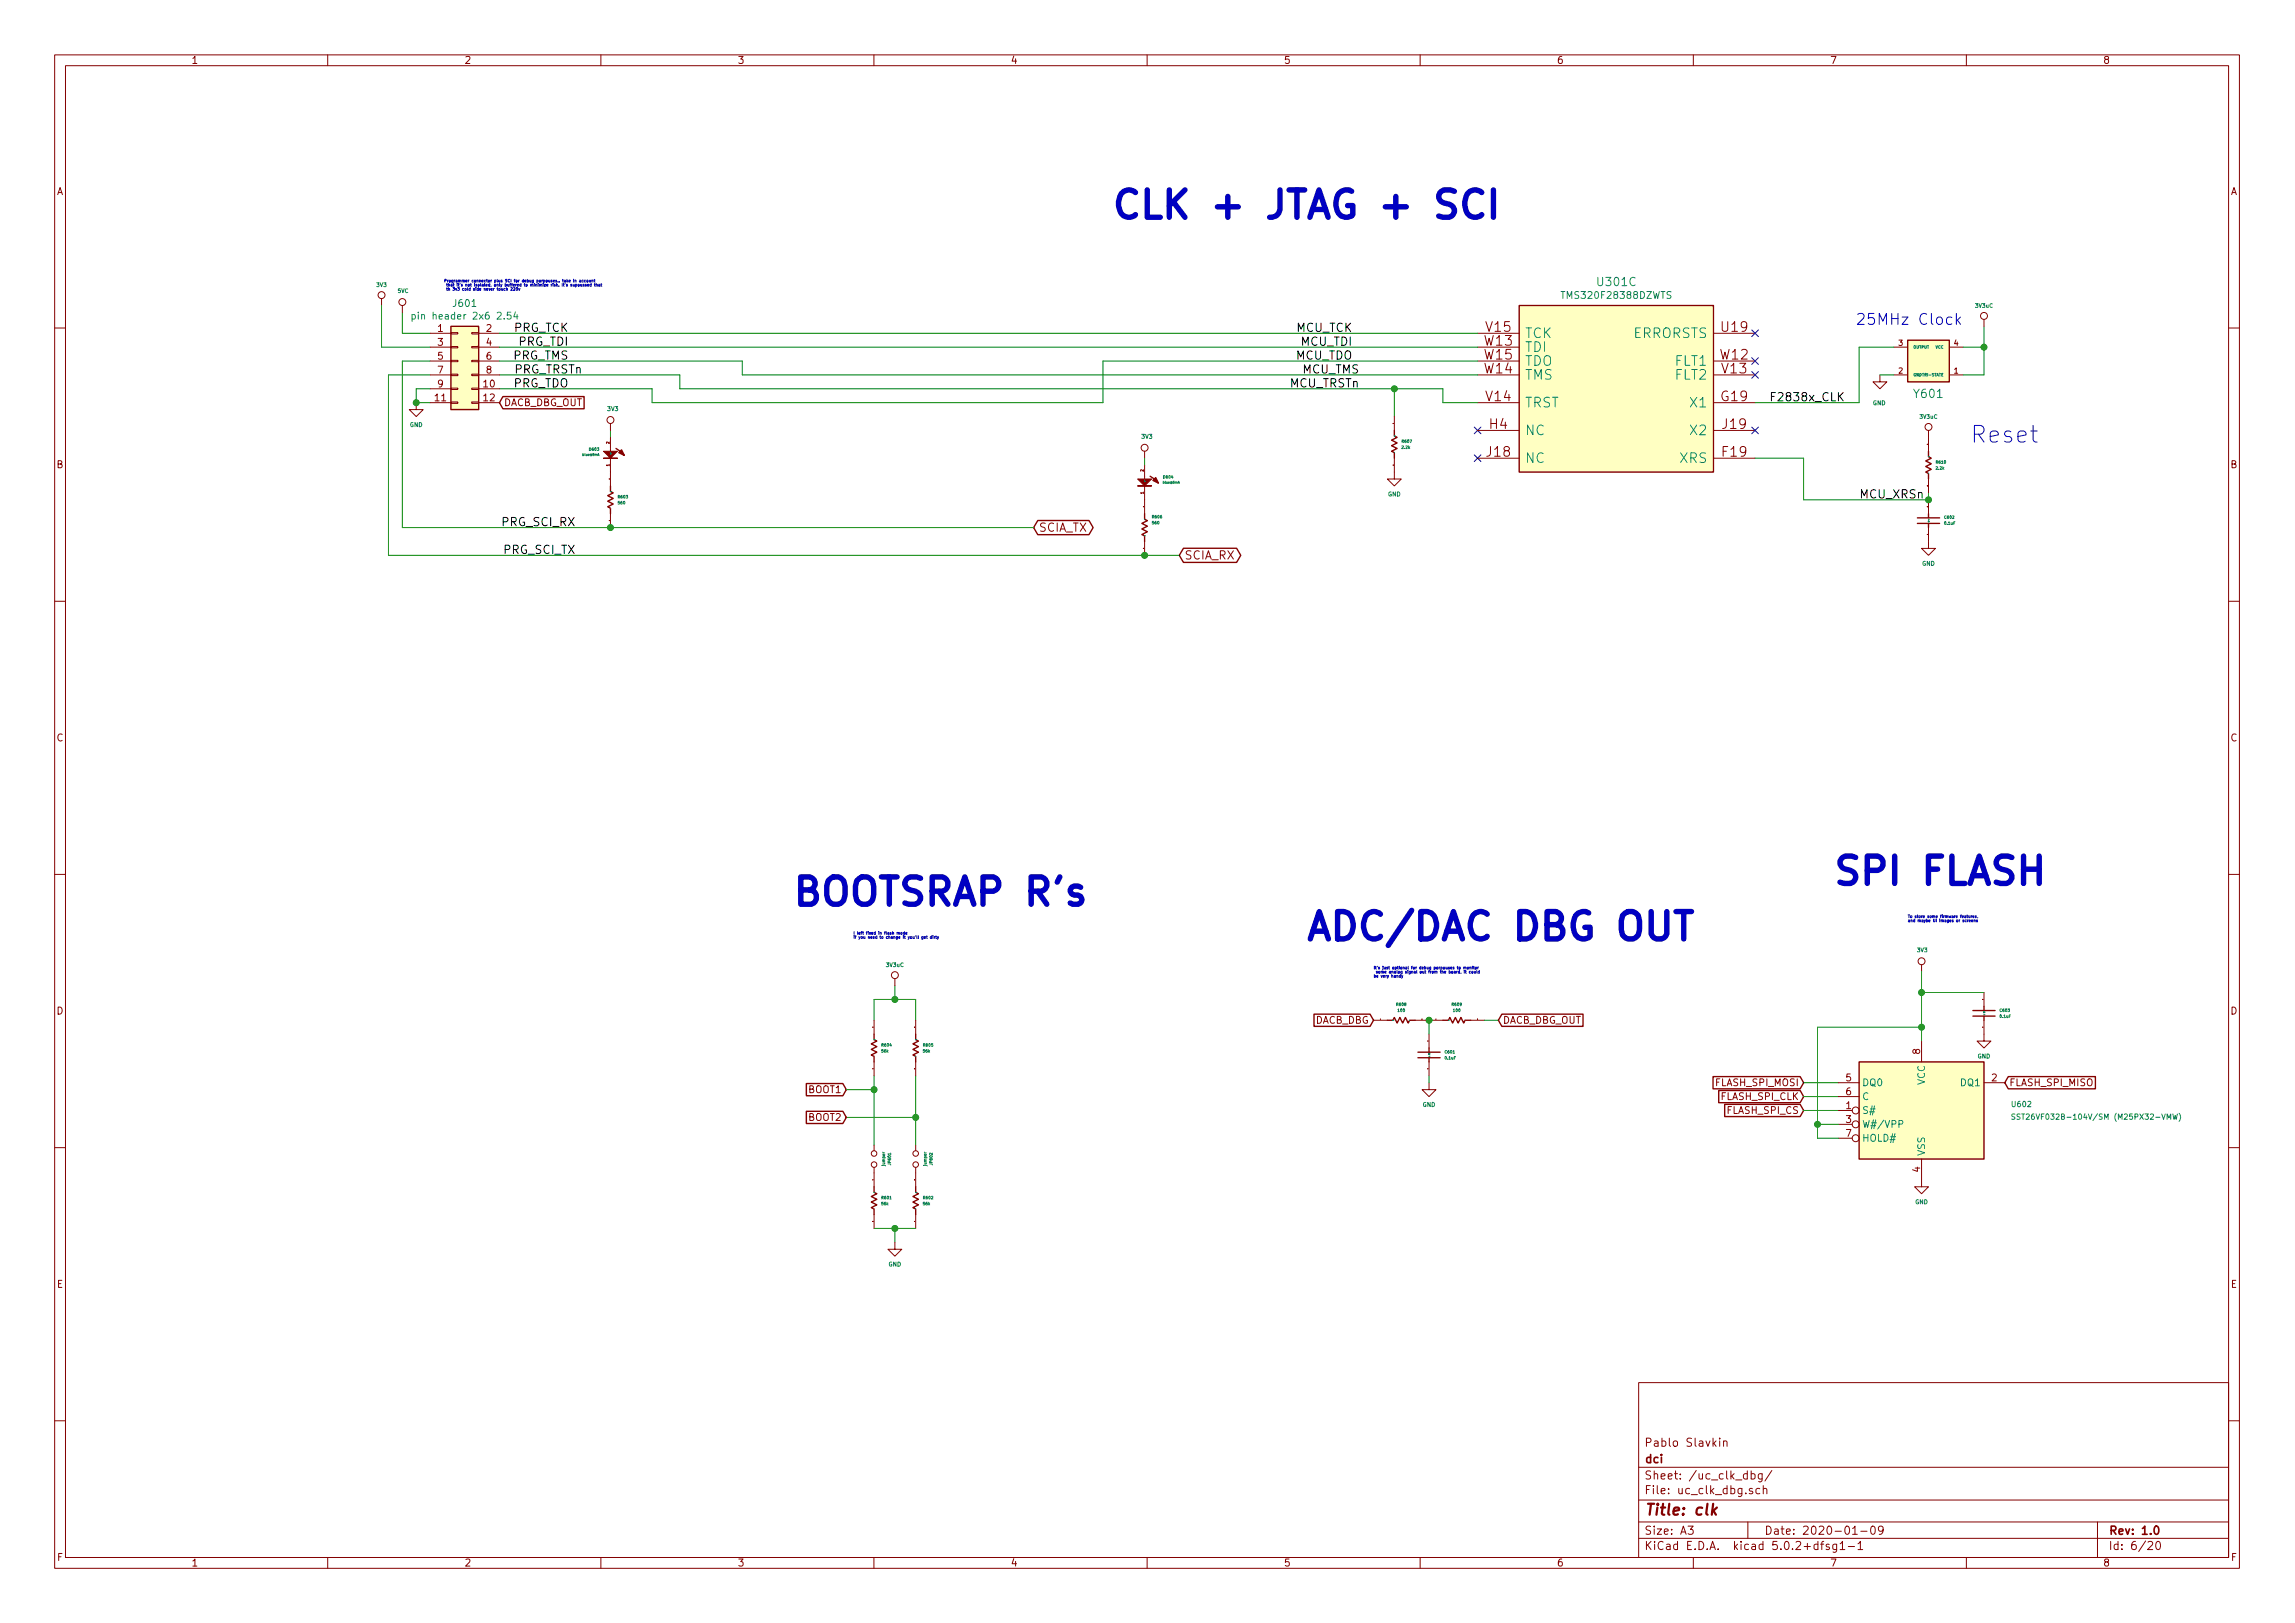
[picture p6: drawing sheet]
<svg xmlns="http://www.w3.org/2000/svg" width="420mm" height="297mm" viewBox="0 0 420 297" stroke-linecap="round" stroke-linejoin="round" font-family="sans-serif">
<defs><g id="words">
<g font-size="7" fill="#0000c2">
<text x="203.2" y="40">CLK + JTAG + SCI</text>
<text x="335.3" y="161.9">SPI FLASH</text>
<text x="144.8" y="165.7">BOOTSRAP R's</text>
<text x="238.8" y="172.1">ADC/DAC DBG OUT</text>
</g>
<text font-size="4.2" fill="#0000c2" x="360.7" y="81.1">Reset</text>
<text font-size="2.8" fill="#0000c2" x="342.2" y="59.5">25MHz Clock</text>
<text font-size="2.8" fill="#840000" x="301" y="277.3">Title: clk</text>
<g font-size="2.5" fill="#840000">
<text x="271.8" y="63.3">W13</text>
<text x="271.8" y="65.8">W15</text>
<text x="272.1" y="60.7">V15</text>
<text x="315" y="65.8">W12</text>
<text x="315.2" y="60.7">U19</text>
<text x="271.8" y="68.4">W14</text>
<text x="315.3" y="68.4">V13</text>
<text x="272.1" y="73.4">V14</text>
<text x="315.2" y="73.4">G19</text>
<text x="272.3" y="83.6">J18</text>
<text x="272.7" y="78.5">H4</text>
<text x="315.4" y="83.6">F19</text>
<text x="315.4" y="78.5">J19</text>
</g>
<g font-size="2.5" fill="#008484">
<text x="279.1" y="61.9">TCK</text>
<text x="279.1" y="64.4">TDI</text>
<text x="298.9" y="61.9">ERRORSTS</text>
<text x="279.1" y="69.5">TMS</text>
<text x="279.1" y="67">TDO</text>
<text x="306.8" y="69.5">FLT2</text>
<text x="306.8" y="67">FLT1</text>
<text x="279.1" y="74.6">TRST</text>
<text x="309.7" y="74.6">X1</text>
<text x="279.1" y="79.7">NC</text>
<text x="309.7" y="79.7">X2</text>
<text x="279.1" y="84.7">NC</text>
<text x="307.6" y="84.7">XRS</text>
</g>
<g font-size="2.1" fill="#008484">
<text x="292.6" y="52.4">U301C</text>
<text x="350.6" y="72.8">Y601</text>
</g>
<g font-size="2.1">
<text x="93.9" y="65.8">PRG_TMS</text>
<text x="94" y="60.7">PRG_TCK</text>
<text x="94.9" y="63.3">PRG_TDI</text>
<text x="237.2" y="65.8">MCU_TDO</text>
<text x="237.3" y="60.7">MCU_TCK</text>
<text x="238.2" y="63.3">MCU_TDI</text>
<text x="93.9" y="70.9">PRG_TDO</text>
<text x="94.1" y="68.4">PRG_TRSTn</text>
<text x="236.1" y="70.9">MCU_TRSTn</text>
<text x="238.4" y="68.4">MCU_TMS</text>
<text x="325.1" y="73.4">F2838x_CLK</text>
<text x="340.4" y="91.2">MCU_XRSn</text>
<text x="92" y="96.3">PRG_SCI_RX</text>
<text x="92.2" y="101.4">PRG_SCI_TX</text>
</g>
<g font-size="2.1" fill="#840000">
<text x="190.1" y="97.3">SCIA_TX</text>
<text x="216.8" y="102.4">SCIA_RX</text>
<text x="301" y="267.8">dci</text>
<text x="301" y="264.8">Pablo Slavkin</text>
<text x="301" y="273.5">File: uc_clk_dbg.sch</text>
<text x="301" y="270.8">Sheet: /uc_clk_dbg/</text>
<text x="301" y="280.9">Size: A3</text>
<text x="323" y="280.9">Date: 2020-01-09</text>
<text x="386" y="280.9">Rev: 1.0</text>
<text x="301" y="283.7">KiCad E.D.A. kicad 5.0.2+dfsg1-1</text>
<text x="386" y="283.7">Id: 6/20</text>
</g>
<g font-size="1.8" fill="#840000">
<text x="35" y="11.7">1</text>
<text x="85" y="11.7">2</text>
<text x="135" y="11.7">3</text>
<text x="185" y="11.7">4</text>
<text x="235" y="11.7">5</text>
<text x="285" y="11.7">6</text>
<text x="335" y="11.7">7</text>
<text x="385" y="11.7">8</text>
<text x="10.4" y="35.7">A</text>
<text x="408.4" y="35.7">A</text>
<text x="80.2" y="60.7">1</text>
<text x="80.2" y="63.3">3</text>
<text x="80.2" y="65.8">5</text>
<text x="89.1" y="60.7">2</text>
<text x="89.1" y="63.3">4</text>
<text x="89.1" y="65.8">6</text>
<text x="80.2" y="68.4">7</text>
<text x="80.2" y="70.9">9</text>
<text x="88.6" y="70.9">10</text>
<text x="89.1" y="68.4">8</text>
<text x="79.7" y="73.4">11</text>
<text x="88.6" y="73.4">12</text>
<text x="92.2" y="74.3">DACB_DBG_OUT</text>
<text x="10.4" y="85.7">B</text>
<text x="408.4" y="85.7">B</text>
<text x="10.4" y="135.7">C</text>
<text x="408.4" y="135.7">C</text>
<text x="10.4" y="185.7">D</text>
<text x="408.4" y="185.7">D</text>
<text x="240.6" y="187.4">DACB_DBG</text>
<text x="275.1" y="187.4">DACB_DBG_OUT</text>
<text x="338" y="197.9">5</text>
<text x="351.5" y="192.9" transform="rotate(-90 351.5 192.9)">8</text>
<text x="364.6" y="197.9">2</text>
<text x="148.1" y="200.1">BOOT1</text>
<text x="314.2" y="198.8">FLASH_SPI_MOSI</text>
<text x="315.1" y="201.3">FLASH_SPI_CLK</text>
<text x="316.2" y="203.9">FLASH_SPI_CS</text>
<text x="338" y="203">1</text>
<text x="338" y="200.4">6</text>
<text x="367.8" y="198.8">FLASH_SPI_MISO</text>
<text x="148.1" y="205.1">BOOT2</text>
<text x="338" y="205.5">3</text>
<text x="338" y="208.1">7</text>
<text x="351.5" y="214.5" transform="rotate(-90 351.5 214.5)">4</text>
<text x="10.4" y="235.7">E</text>
<text x="408.4" y="235.7">E</text>
<text x="10.5" y="285.7">F</text>
<text x="35" y="286.7">1</text>
<text x="85" y="286.7">2</text>
<text x="135" y="286.7">3</text>
<text x="185" y="286.7">4</text>
<text x="235" y="286.7">5</text>
<text x="285" y="286.7">6</text>
<text x="335" y="286.7">7</text>
<text x="385" y="286.7">8</text>
<text x="408.5" y="285.7">F</text>
</g>
<g font-size="1.8" fill="#008484">
<text x="76.9" y="58.5">pin header 2x6 2.54</text>
<text x="83.1" y="56.2">J601</text>
<text x="286.4" y="54.7">TMS320F28388DZWTS</text>
<text x="340.9" y="203.9">S#</text>
<text x="340.9" y="198.8">DQ0</text>
<text x="340.9" y="201.3">C</text>
<text x="352.4" y="198.6" transform="rotate(-90 352.4 198.6)">VCC</text>
<text x="359.1" y="198.8">DQ1</text>
<text x="340.9" y="206.4">W#/VPP</text>
<text x="340.9" y="209">HOLD#</text>
<text x="352.4" y="211.6" transform="rotate(-90 352.4 211.6)">VSS</text>
</g>
<g font-size="1.4" fill="#840000">
<text x="347.6" y="63.3">3</text>
<text x="357.8" y="63.3">4</text>
<text x="347.6" y="68.4">2</text>
<text x="357.8" y="68.4">1</text>
</g>
<g font-size="1.4" fill="#008484">
<text x="368.4" y="202.6">U602</text>
<text x="370.5" y="204.9">SST26VF032B-104V/SM (M25PX32-VMW)</text>
</g>
<g font-size="1.1" fill="#008484">
<text x="111.3" y="75.2">3V3</text>
<text x="342.9" y="74.2">GND</text>
<text x="75" y="78.1">GND</text>
<text x="209" y="80.3">3V3</text>
<text x="254.1" y="90.8">GND</text>
<text x="351.9" y="103.5">GND</text>
<text x="362.1" y="193.7">GND</text>
<text x="260.5" y="202.6">GND</text>
<text x="350.6" y="220.4">GND</text>
<text x="162.7" y="231.8">GND</text>
</g>
<g font-size="1" fill="#008484">
<text x="69" y="52.5">3V3</text>
<text x="72.8" y="53.6">5VC</text>
<text x="361.7" y="56.3">3V3uC</text>
<text x="351.5" y="76.6">3V3uC</text>
<text x="162.3" y="177">3V3uC</text>
<text x="351.1" y="174.3">3V3</text>
</g>
<g font-size=".7" fill="#0000c2">
<text x="81.3" y="51.6">Programmer connector plus SCI for debug porpouses.. take in account</text>
<text x="81.5" y="52.4">that it's not isolated, only buffered to minimize risk. It's supoussed that</text>
<text x="81.5" y="53.2">th 3v3 cold side never touch 220v</text>
<text x="349.2" y="168">To store some firmware features,</text>
<text x="156.2" y="171">I left fixed in flash mode</text>
<text x="156.2" y="171.8">if you need to change it you'll get dirty</text>
<text x="349.2" y="168.7">and maybe UI images or screens</text>
<text x="251.5" y="177.4">it's just optional for debug porpouses to monitor</text>
<text x="251.5" y="178.9">be very handy</text>
<text x="251.7" y="178.1">some analog signal out from the board, it could</text>
</g>
<g font-size=".7" fill="#008484">
<text x="350.3" y="63.8">OUTPUT</text>
<text x="354.4" y="63.8">VCC</text>
<text x="350.3" y="68.9">GND TRI-STATE</text>
<text x="107.9" y="82.5">D603</text>
<text x="256.7" y="82.1">2.2k</text>
<text x="256.7" y="81">R607</text>
<text x="213" y="87.6">D604</text>
<text x="354.5" y="85.9">2.2k</text>
<text x="354.5" y="84.8">R610</text>
<text x="113.2" y="91.2">R603</text>
<text x="113.2" y="92.3">560</text>
<text x="211" y="94.9">R606</text>
<text x="211" y="95.9">560</text>
<text x="356" y="94.9">C602</text>
<text x="356" y="96">0.1uF</text>
<text x="255.7" y="184.1">R608</text>
<text x="256" y="185.2">100</text>
<text x="265.9" y="184.1">R609</text>
<text x="266.1" y="185.2">100</text>
<text x="366.2" y="185.2">C603</text>
<text x="161.5" y="191.5">R604</text>
<text x="169.1" y="191.5">R605</text>
<text x="366.2" y="186.3">0.1uF</text>
<text x="161.4" y="192.6">56k</text>
<text x="169" y="192.6">56k</text>
<text x="264.6" y="192.8">C601</text>
<text x="264.6" y="193.9">0.1uF</text>
<text x="162" y="213.3" transform="rotate(-90 162 213.3)">jumper</text>
<text x="163.1" y="213.1" transform="rotate(-90 163.1 213.1)">JP601</text>
<text x="169.6" y="213.3" transform="rotate(-90 169.6 213.3)">jumper</text>
<text x="170.7" y="213.1" transform="rotate(-90 170.7 213.1)">JP602</text>
<text x="161.4" y="220.6">56k</text>
<text x="161.5" y="219.5">R601</text>
<text x="169" y="220.6">56k</text>
<text x="169.1" y="219.5">R602</text>
</g>
<g font-size=".7" fill="#840000">
<text x="111.6" y="81.2" transform="rotate(-90 111.6 81.2)">2</text>
<text x="111.6" y="85.3" transform="rotate(-90 111.6 85.3)">1</text>
<text x="209.3" y="86.3" transform="rotate(-90 209.3 86.3)">2</text>
<text x="209.3" y="90.4" transform="rotate(-90 209.3 90.4)">1</text>
</g>
<g font-size=".6" fill="#008484">
<text x="106.7" y="83.4">blue@5mA</text>
<text x="213" y="88.5">blue@5mA</text>
</g>
</g></defs>
<g fill="none" stroke="#840000" stroke-width=".18">
<path d="M10 10h400v277h-400zM12 12h396v273.1h-396zM60 10v2M110 10v2M160 10v2M210 10v2M260 10v2M310 10v2M360 10v2M69.8 54.6v1.3M73.7 55.9v1.3M363.2 58.5v1.2"/>
<path d="M10 60h2M76.2 73.7v1.3h1.3l-1.3 1.2-1.3-1.2h1.3M78.7 68.6h3.8M78.7 63.5h3.8M78.7 73.7h3.8M78.7 61h3.8M78.7 66.1h3.8M78.7 71.2h3.8M82.5 73.6h1.3v.2h-1.3zM82.5 71h1.3v.3h-1.3zM82.5 68.5h1.3v.2h-1.3zM82.5 65.9h1.3v.3h-1.3z"/>
<path d="M82.5 63.4h1.3v.3h-1.3zM82.5 60.9h1.3v.2h-1.3zM86.4 73.6h1.2v.2h-1.2zM86.4 71h1.2v.3h-1.2zM86.4 68.5h1.2v.2h-1.2zM86.4 65.9h1.2v.3h-1.2zM86.4 63.4h1.2v.3h-1.2zM86.4 60.9h1.2v.2h-1.2zM87.6 68.6h3.8M87.6 63.5h3.8M87.6 73.7h3.8M87.6 61h3.8"/>
<path d="M87.6 66.1h3.8M87.6 71.2h3.8M111.8 77.5v1.3M255.1 77.5h.1M255.3 76.2v2.6M270.5 68.6h7.6M270.5 63.5h7.6M270.5 73.7h7.6M270.5 78.8h7.6M270.5 61h7.6M270.5 66.1h7.6M313.7 68.6h7.6"/>
<path d="M313.7 73.7h7.6M313.7 78.8h7.6M313.7 61h7.6M313.7 66.1h7.6M344.2 68.6v1.3h-1.3l1.3 1.3 1.2-1.3h-1.2M346.7 68.6h2.5M346.7 63.5h2.5M353.1 78.8v3.8M356.9 68.6h2.5M356.9 63.5h2.5M408 60h2M111.6 87.7h.1"/>
<path d="M111.6 95.3h.1M111.6 87.6v.1M111.8 80v2.6M111.8 83.9v5M111.8 94v2.6M209.3 92.7h.1M209.5 82.6v1.3M209.5 85.1v2.6M209.5 88.9v5.1M209.5 99.1v2.5M255.1 85.1h.1M255.3 83.9v3.8h1.2l-1.2 1.2-1.3-1.2h1.3"/>
<path d="M270.5 83.9h7.6M313.7 83.9h7.6M352.9 88.9h.1M352.9 97.8h.1M352.9 81.3h.1M352.9 92.7h.1M353.1 96.6v3.8h1.2l-1.2 1.2-1.3-1.2h1.3M353.1 87.7v2.5M353.1 91.5v2.5M10 110h2M209.3 100.4h.1M209.3 100.3v.1"/>
<path d="M408 110h2M10 160h2M163.8 179.1v1.3M351.8 176.6v1.2M408 160h2M159.8 188h.1M159.8 195.6h.1M160 186.7v2.6M160 194.3v2.6M167.4 188h.1M167.4 195.6h.1M167.6 186.7v2.6"/>
<path d="M167.6 194.3v2.6M251.5 186.7h2.5M252.7 186.5h.1M259.1 186.7h5.1M260.3 186.5h.1M261.4 195.6h.1M261.4 190.5h.1M261.6 198.2v1.2h1.3l-1.3 1.3-1.3-1.3h1.3M261.6 189.3v2.5M261.6 194.3v2.6M262.9 186.5h.1M269.2 186.7h2.6"/>
<path d="M270.5 186.5h.1M336.5 198.2h3.9M351.8 190.5v3.8M363 188h.1M363 182.9h.1M363.2 186.7v3.8h1.3l-1.3 1.3-1.3-1.3h1.3M363.2 181.6v2.6M363.2 198.2h3.8M10 210h2M159.8 215.9h.1M160 209.6v1M160 213.7v3.5"/>
<path d="M167.4 215.9h.1M167.6 209.6v1M167.6 213.7v3.5M336.5 203.2h2.6M336.5 205.8h2.6M336.5 200.7h3.9M336.5 208.3h2.6M351.8 212.1v5.1h1.3l-1.3 1.3-1.3-1.3h1.3M408 210h2M159.8 223.6h.1M160 222.3v2.5M163.8 227.4v1.2h1.3l-1.3 1.3-1.2-1.3h1.2"/>
<path d="M167.4 223.6h.1M167.6 222.3v2.5M300 253h108v32.1h-108zM10 260h2M300 278.5h108M300 274.5h108M300 268.5h108M309 279.3h1l-.5 .6 .4 .1v.7l-.2 .1-.7-.1M314.8 263.2v.2M314.8 263.7v1M315.5 263.8l.2-.1 .4 .1 .1 .9M315.5 263.7v1"/>
<path d="M320 278.5v3M320.6 269.8l.4-.1 .3 .3v.6l-.3 .1-.4-.1M320.6 269.2v1.5M320.8 272.5a.37 .37 0 0 0-.6 .1l.1 .2 .5 .2 .1 .1-.2 .3-.5-.1M322.2 272.5l-.5-.1-.2 .3v.6l.2 .1 .5-.1M322.6 269.7v1.2l-.3 .3-.3-.1M322.6 269.8l-.4-.1-.3 .3 .1 .6 .2 .1 .4-.1M322.8 272.5h.1a.37 .37 0 0 1 .6 .1v.8M322.8 271.9v1.5M324.4 269.1l-1.3 2M342.6 279.5l.4-.2a.94 .94 0 0 1 0 1.5 .82 .82 0 0 1-.4-1.3zM344.8 279.9l-.4 .3h-.2l-.3-.3v-.3l.1-.2 .4-.1 .3 .2a1.13 1.13 0 0 1-.3 1.2l-.4 .1"/>
<path d="M384 278.5v6.6M408 260h2M60 285.1v1.9M110 285.1v1.9M160 285.1v1.9M210 285.1v1.9M260 285.1v1.9M300 281.5h108M310 285.1v1.9M333.3 282.6h.6M333.9 282.1l-.4 .2v1.3M334.9 282.7l-.4-.1-.2 .2 .1 .2 .5 .2v.3h-.6"/>
<path d="M336.2 282.6v1.2l-.3 .3-.3-.1M336.2 282.7l-.4-.1-.3 .3 .1 .6 .2 .1 .4-.1M336.9 282.5l.4-.4v1.5M336.9 283.6h.8M338.4 283h1.1M339.2 280.8h.8M340.2 282.5l.4-.4v1.5M340.2 283.6h.8M340.7 280.2h1.1M360 285.1v1.9M393.2 282.3l.6-.2 .3 .4-.9 1.1h.9M394.8 282.3l.2-.2a.86 .86 0 0 1 .2 1.5 .79 .79 0 0 1-.4-1.3z"/>
<circle cx="69.8" cy="54" r=".63"/>
<circle cx="73.7" cy="55.3" r=".63"/>
<circle cx="363.2" cy="57.8" r=".63"/>
<circle cx="111.8" cy="76.9" r=".63"/>
<circle cx="353.1" cy="78.1" r=".63"/>
<circle cx="209.5" cy="82" r=".63"/>
<circle cx="163.8" cy="178.5" r=".63"/>
<circle cx="351.8" cy="175.9" r=".63"/>
<circle cx="160" cy="213.1" r=".51"/>
<circle cx="160" cy="211.1" r=".51"/>
<circle cx="167.6" cy="211.1" r=".51"/>
<circle cx="167.6" cy="213.1" r=".51"/>
<circle cx="339.7" cy="208.3" r=".63"/>
<circle cx="339.7" cy="203.2" r=".63"/>
<circle cx="339.7" cy="205.8" r=".63"/>
</g>
<path d="M394.5 279.5l.2-.2a.81 .81 0 0 1 .6 .6 .81 .81 0 0 1-.3 .8l-.1 .1a.79 .79 0 0 1-.4-1.3z" fill="none" stroke="#840000" stroke-width=".3"/>
<path d="M313.6 275.2l-.2 2M313.7 276.5l.4 .7M314.3 275.9l-.8 .8" fill="none" stroke="#840000" stroke-width=".41"/>
<g fill="none" stroke="#0000c2" stroke-width=".18">
<path d="M92.5 52.8l-.3 .1 .1 .2h.2M92.7 52.8h.2v.3M92.7 52.6v.5M93.5 52.7l.2-.1 .1 .2-.3 .3h.3M94 52.7l.2-.1 .1 .2-.3 .3h.3M94.5 52.7h.2a.29 .29 0 0 1-.1 .4l-.1-.2zM94.9 52.8l.2 .3 .1-.3M103.8 51.1v.5M103.8 51.4l.2 .2M103.9 52.1h-.2l.2 .3h-.2M104 51.3l-.2 .2M104.2 51.4h.2v-.1h-.2v.3h.2"/>
<path d="M104.7 52.1h-.2l.2 .3h-.2M104.9 52v.4l.2-.1M105 51.1h.1M105 51.3v.3M105.1 52v.4M105.3 51.3h.1l.1 .3M105.3 51.3v.3M105.4 52.4l.2-.1-.1-.3-.1 .1v.4M105.8 52.1h.2v.3l-.2-.1zM106.1 51.3h.2v.3M106.3 52v.4l.2-.1M106.3 51.4l-.2 .1 .2 .1"/>
<path d="M106.5 52v.4M106.8 51.3l-.3 .1 .1 .2h.2M106.9 52.1h-.2l.2 .3h-.2M107.2 51.3l-.2 .1v.2h.2M107.3 52.1h-.2l.2 .3h-.2M107.5 51.3l.2 .1-.1 .2-.2-.1zM107.5 52.2h.3v-.1h-.3l.1 .3h.2M107.9 51.3v.3h.2M108.1 51.3v.3M108.2 52.1h-.2v.3h.2M108.2 51.9v.5M108.4 51.3h.1l.1 .3"/>
<path d="M108.4 51.3v.3M108.7 51.3h.2M108.8 52h.2M108.8 51.1v.4l.1 .1M108.9 51.9v.4l.1 .1M109.1 52.1h.2l.1 .3M109.1 51.9v.5M109.6 52.1h.2v.3M109.8 52.2l-.2 .1 .2 .1M110 52h.2M110.1 51.9v.4l.1 .1M340.1 57.5l.3-.1h.5a.49 .49 0 0 1 .4 .5l-.1 .3-1.2 1.2h1.3"/>
<path d="M164.2 170.7h.2l.1 .3M164.2 170.6v.4M164.5 170.7h.1l.1 .3M164.9 170.7h.2v.3h-.2zM165.6 170.5v.5h-.2v-.3h.2M165.8 170.8h.3l-.1-.1h-.2v.3h.2M169 171.4v.4l-.2 .1M169 171.4l-.3 .1 .1 .2h.2M169.2 171.6l.2-.1v-.1l-.2 .1v.2h.2M169.6 171.4h.2M169.7 171.3l.1 .5M170.6 171.4l-.3 .1 .1 .2h.2"/>
<path d="M170.6 171.3v.5M170.8 171.3h.1M170.8 171.4v.4M171 171.4v.4M171.2 171.4l-.2 .1M171.3 171.4h.2M171.3 171.3v.4l.2 .1M171.6 171.4l.1 .4M171.8 171.4l-.2 .5M256.4 178.4v.5h-.1l-.1-.3 .2-.1M256.6 178.5l.1 .4M256.8 178.5l-.2 .5"/>
<path d="M266.7 177.8v.3M266.8 177h.2M266.8 176.8v.5l.2 .1M266.8 177.8l-.1 .1M267.1 177h.2v.3h-.2zM267.2 177.8h-.2v.3h.2M267.2 177.6v.5M267.5 178.1l-.1 .1M268 177h.1l.1 .4M268 177v.4M268.1 177.6h.1M268.1 177.8v.3"/>
<path d="M268.2 177.1l.2-.1v.4M268.2 177.8h.3M268.3 177.6v.4l.2 .1M268.7 177l.2 .1-.1 .3-.2-.1zM269.1 177h.2v.4M269.1 177v.4M269.2 177.8l-.2 .1v.2h.2M269.4 177.8h.2v.3h-.2zM269.5 176.8h.1M269.5 177v.4M269.7 177h.2M269.8 176.8v.5l.1 .1"/>
<path d="M269.9 177.8v.3h.2M270.1 177h.2v.3h-.2zM270.1 177.8v.3M270.4 177.6v.5M270.5 177v.4M270.7 177l-.2 .1M270.8 177.8l-.2 .1v.2h.2M270.8 177.6v.5M359.7 167.6h.2v.4M359.9 167.7l-.2 .1v.2l.2-.1M360 168.4l-.3 .1 .1 .2h.2M360.1 167.6h.1"/>
<path d="M360.1 167.4l.1 .6M360.2 168.4v.3M360.3 168.4l-.1 .1M360.4 167.6l.1 .3h.2M360.5 168.5h.2v-.1h-.2v.2l.2 .1M360.7 167.6v.4M360.9 167.6v.4M360.9 168.5h.3v-.1h-.3l.1 .3h.2M361 167.6l-.1 .1M361.2 167.8l.2-.1v-.1l-.2 .1v.2h.2M361.4 168.4h.2v.3M361.4 168.4v.3"/>
<path d="M361.8 167.6l-.2 .1 .2 .2h-.2M362 168.4h-.2l.2 .3h-.2M362.1 167.9l-.1 .1"/>
</g>
<g fill="none" stroke="#008400" stroke-width=".18">
<path d="M69.8 55.9v7.6h8.9M73.7 57.2v3.8h5M363.2 59.7v8.9h-3.8M78.7 66.1h-5v30.5h115.5M78.7 71.2h-2.5v2.5h2.5M78.7 68.6h-7.6v33h144.8M91.4 68.6h33.1v2.6h139.7v2.5h6.3M91.4 61h179.1M91.4 63.5h179.1M91.4 66.1h44.5v2.5h134.6M111.8 78.8v1.2M255.3 71.2v5"/>
<path d="M270.5 66.1h-68.6v7.6h-82.5v-2.5h-28M344.2 68.6h2.5M346.7 63.5h-6.3v10.2h-19.1M359.4 63.5h3.8M209.5 83.9v1.2M321.3 83.9h8.9v7.6h22.9v-1.3M351.8 177.8v12.7M154.9 199.4h5.1M160 186.7v-3.8h7.6v3.8M160 196.9v12.7M163.8 180.4v2.5M167.6 196.9v12.7"/>
<path d="M261.6 186.7v2.6M261.6 196.9v1.3M271.8 186.7h2.5M330.2 198.2h6.3M351.8 181.6h11.4M351.8 188h-19.1v20.3h3.8M154.9 204.5h12.7M330.2 203.2h6.3M330.2 200.7h6.3M332.7 205.8h3.8M160 224.8h7.6M163.8 224.8v2.6"/>
</g>
<path d="M324.3 72.6h.5M325 71.8h-.7v1.6" fill="none" stroke="#000" stroke-width=".18"/>
<path d="M269.9 78.2l1.2 1.2M271.1 78.2l-1.2 1.2M320.7 78.2l1.2 1.2M320.7 68l1.2 1.2M320.7 65.5l1.2 1.2M320.7 60.4l1.2 1.2M321.9 78.2l-1.2 1.2M321.9 68l-1.2 1.2M321.9 65.5l-1.2 1.2M321.9 60.4l-1.2 1.2M269.9 83.2l1.2 1.3M271.1 83.2l-1.2 1.3" fill="none" stroke="#000084" stroke-width=".18"/>
<g fill="none" stroke="#840000" stroke-width=".25">
<path d="M82.5 59.7h5.1v15.3h-5.1zM278.1 55.9h35.6v30.5h-35.6zM92.1 72.6h14.8v2.2h-14.8l-.7-1.1zM255.3 78.8v1l.5 .2-1 .6 1 .5-1 .5 1 .5-1 .5 .5 .2v1.1M349.2 62.3h7.7v7.6h-7.7zM111.8 88.9v1.1l.5 .2-1 .5 1 .5-1 .5 1 .5-1 .5 .5 .3v1M112.8 82.1l.7 .5M190 95.3h9.4l.7 1.3-.7 1.3h-9.4l-.8-1.3zM209.5 94v1l.6 .3-1.1 .5 1.1 .5-1.1 .5 1.1 .5-1.1 .5 .5 .3v1M210.6 87.2l.7 .5M351 95.8h4.1M351 94.8h4.1"/>
<path d="M353.1 82.6v1l.5 .3-1 .5 1 .5-1 .5 1 .5-1 .5 .5 .3v1M353.1 94v.8M353.1 95.8v.8M216.7 100.3h9.7l.8 1.3-.8 1.3h-9.7l-.8-1.3zM147.6 198.3h6.7l.6 1.1-.6 1.1h-6.7zM160 189.3v1l.5 .2-1 .5 1 .6-1 .5 1 .5-1 .5 .5 .2v1M167.6 189.3v1l.5 .2-1 .5 1 .6-1 .5 1 .5-1 .5 .5 .2v1M240.6 185.6h10.2l.7 1.1-.7 1.1h-10.2zM254 186.7h1l.3-.5 .5 1 .5-1 .5 1 .5-1 .5 1 .3-.5h1M259.6 192.6h4.1M259.6 193.6h4.1M261.6 191.8v.8"/>
<path d="M261.6 193.6v.7M264.2 186.7h1l.2-.5 .5 1 .5-1 .6 1 .5-1 .5 1 .2-.5h1M275 185.6h14.8v2.2h-14.8l-.7-1.1zM313.6 197h16l.6 1.2-.6 1.1h-16zM314.7 199.6h14.9l.6 1.1-.6 1.1h-14.9zM340.4 194.3h22.8v17.8h-22.8zM361.2 184.9h4.1M361.2 186h4.1M363.2 184.2v.7M363.2 186v.7M367.7 197h15.9v2.3h-15.9l-.7-1.1zM147.6 203.4h6.7l.6 1.1-.6 1.1h-6.7z"/>
<path d="M160 217.2v1l.5 .3-1 .5 1 .5-1 .5 1 .5-1 .5 .5 .3v1M167.6 217.2v1l.5 .3-1 .5 1 .5-1 .5 1 .5-1 .5 .5 .3v1M315.7 202.1h13.9l.6 1.1-.6 1.2h-13.9z"/>
</g>
<g fill="none" stroke="#008484" stroke-width=".18">
<path d="M75.4 57.6h.4l.2 .2-.1 .6h-.5M75.4 57.6v1.2M93.5 57.1h-.6l-.1 .6 .2-.1 .5 .1v.6l-.2 .1-.5-.1M94.4 57.1l-.3 .9h.7M94.7 57.6v.8M285.8 53.4h.7M255.3 79.8h.1M111.7 93h.1M111.7 82.8h.1M111.7 90h.1M111.8 83.1h.1M111.8 90h.1"/>
<path d="M209.5 95h.1M209.5 87.9h.1M209.5 98.1h.1M209.5 88.1h.1M255.2 82.8h.1M353 86.6h.1M353 95.5h.1M353.1 95.5h.1M353 95.4h.1M353.1 95.4h.1M353 95.3v.1M353 83.6h.1"/>
<path d="M353 95h.1M353.1 83.6h.1M353.1 95h.1M160 193.3h.1M160 190.3h.1M167.6 193.3h.1M167.6 190.3h.1M255 186.7h.1M258 186.7h.1M261.6 193h.1M261.6 192.9h.1M261.6 192.8h.1"/>
<path d="M261.6 193.3h.1M265.2 186.7h.1M268.2 186.7h.1M363.2 185.4h.1M363.2 185.3h.1M363.2 185.2h.1M363.2 185.7h.1M363.2 185.2v.1M160 218.2h.1M161.6 210.9l.1 .1M167.6 218.2h.1M169.2 210.9l.1 .1"/>
<path d="M347.6 205.7h.7v-.5l-.7-.1v1.2M368.9 203.9l-.5 .1a.41 .41 0 0 0 .4 .5v.3h-.5M369.8 203.9l-.5 .1a.41 .41 0 0 0 .5 .5l-.1 .3h-.4M397.8 203.9l.2 1 .2-.7 .2 .7 .2-1M398.9 203.7a1.13 1.13 0 0 1 0 1.5M160 221.2h.1M167.6 221.2h.1"/>
</g>
<g fill="#ffffc2" stroke="#ffffc2" stroke-width=".18">
<path d="M349.2 62.3h7.7v7.6h-7.7z"/>
<path d="M278.1 55.9h35.6v30.5h-35.6z"/>
<path d="M340.4 194.3h22.8v17.8h-22.8z"/>
<path d="M82.5 59.7h5.1v15.3h-5.1z"/>
</g>
<g fill="#008400" stroke="#008400" stroke-width=".25">
<circle cx="163.8" cy="182.9" r=".51"/>
<circle cx="351.8" cy="181.6" r=".51"/>
<circle cx="255.3" cy="71.2" r=".51"/>
<circle cx="363.2" cy="63.5" r=".51"/>
<circle cx="261.6" cy="186.7" r=".51"/>
<circle cx="111.8" cy="96.6" r=".51"/>
<circle cx="351.8" cy="188" r=".51"/>
<circle cx="332.7" cy="205.8" r=".51"/>
<circle cx="76.2" cy="73.7" r=".51"/>
<circle cx="209.6" cy="101.6" r=".51"/>
<circle cx="353.1" cy="91.5" r=".51"/>
<circle cx="163.8" cy="224.8" r=".51"/>
<circle cx="167.6" cy="204.5" r=".51"/>
<circle cx="160" cy="199.4" r=".51"/>
</g>
<g fill="#840000" stroke="#840000" stroke-width=".25">
<path d="M113.8 82.3l.5 1-1-.5z"/>
<path d="M211.6 87.4l.5 1-1-.5z"/>
</g>
<g fill="#840000" stroke="#840000" stroke-width=".18">
<path d="M110.5 82.6h2.5l-1.2 1.3h-1.3h2.5h-1.2z"/>
<path d="M208.3 87.7h2.5l-1.3 1.2h-1.2h2.5h-1.3z"/>
</g>
<path d="M266.3 35l-.7-.2h-1.2a1.22 1.22 0 0 0-1 1.2 1.22 1.22 0 0 0 1 1.1 1.67 1.67 0 0 1 1.9 1.7l-.5 .7-.5 .3h-1.2l-.7-.3M271.3 35.2a1.74 1.74 0 0 0-2.9 .8 3.3 3.3 0 0 0 .7 3.5 1.79 1.79 0 0 0 2.2-.2M273.4 34.8v5M306.8 166.8h2.9M308.3 166.8v5" fill="none" stroke="#0000c2" stroke-width=".99"/>
<use href="#words"/>
</svg>
